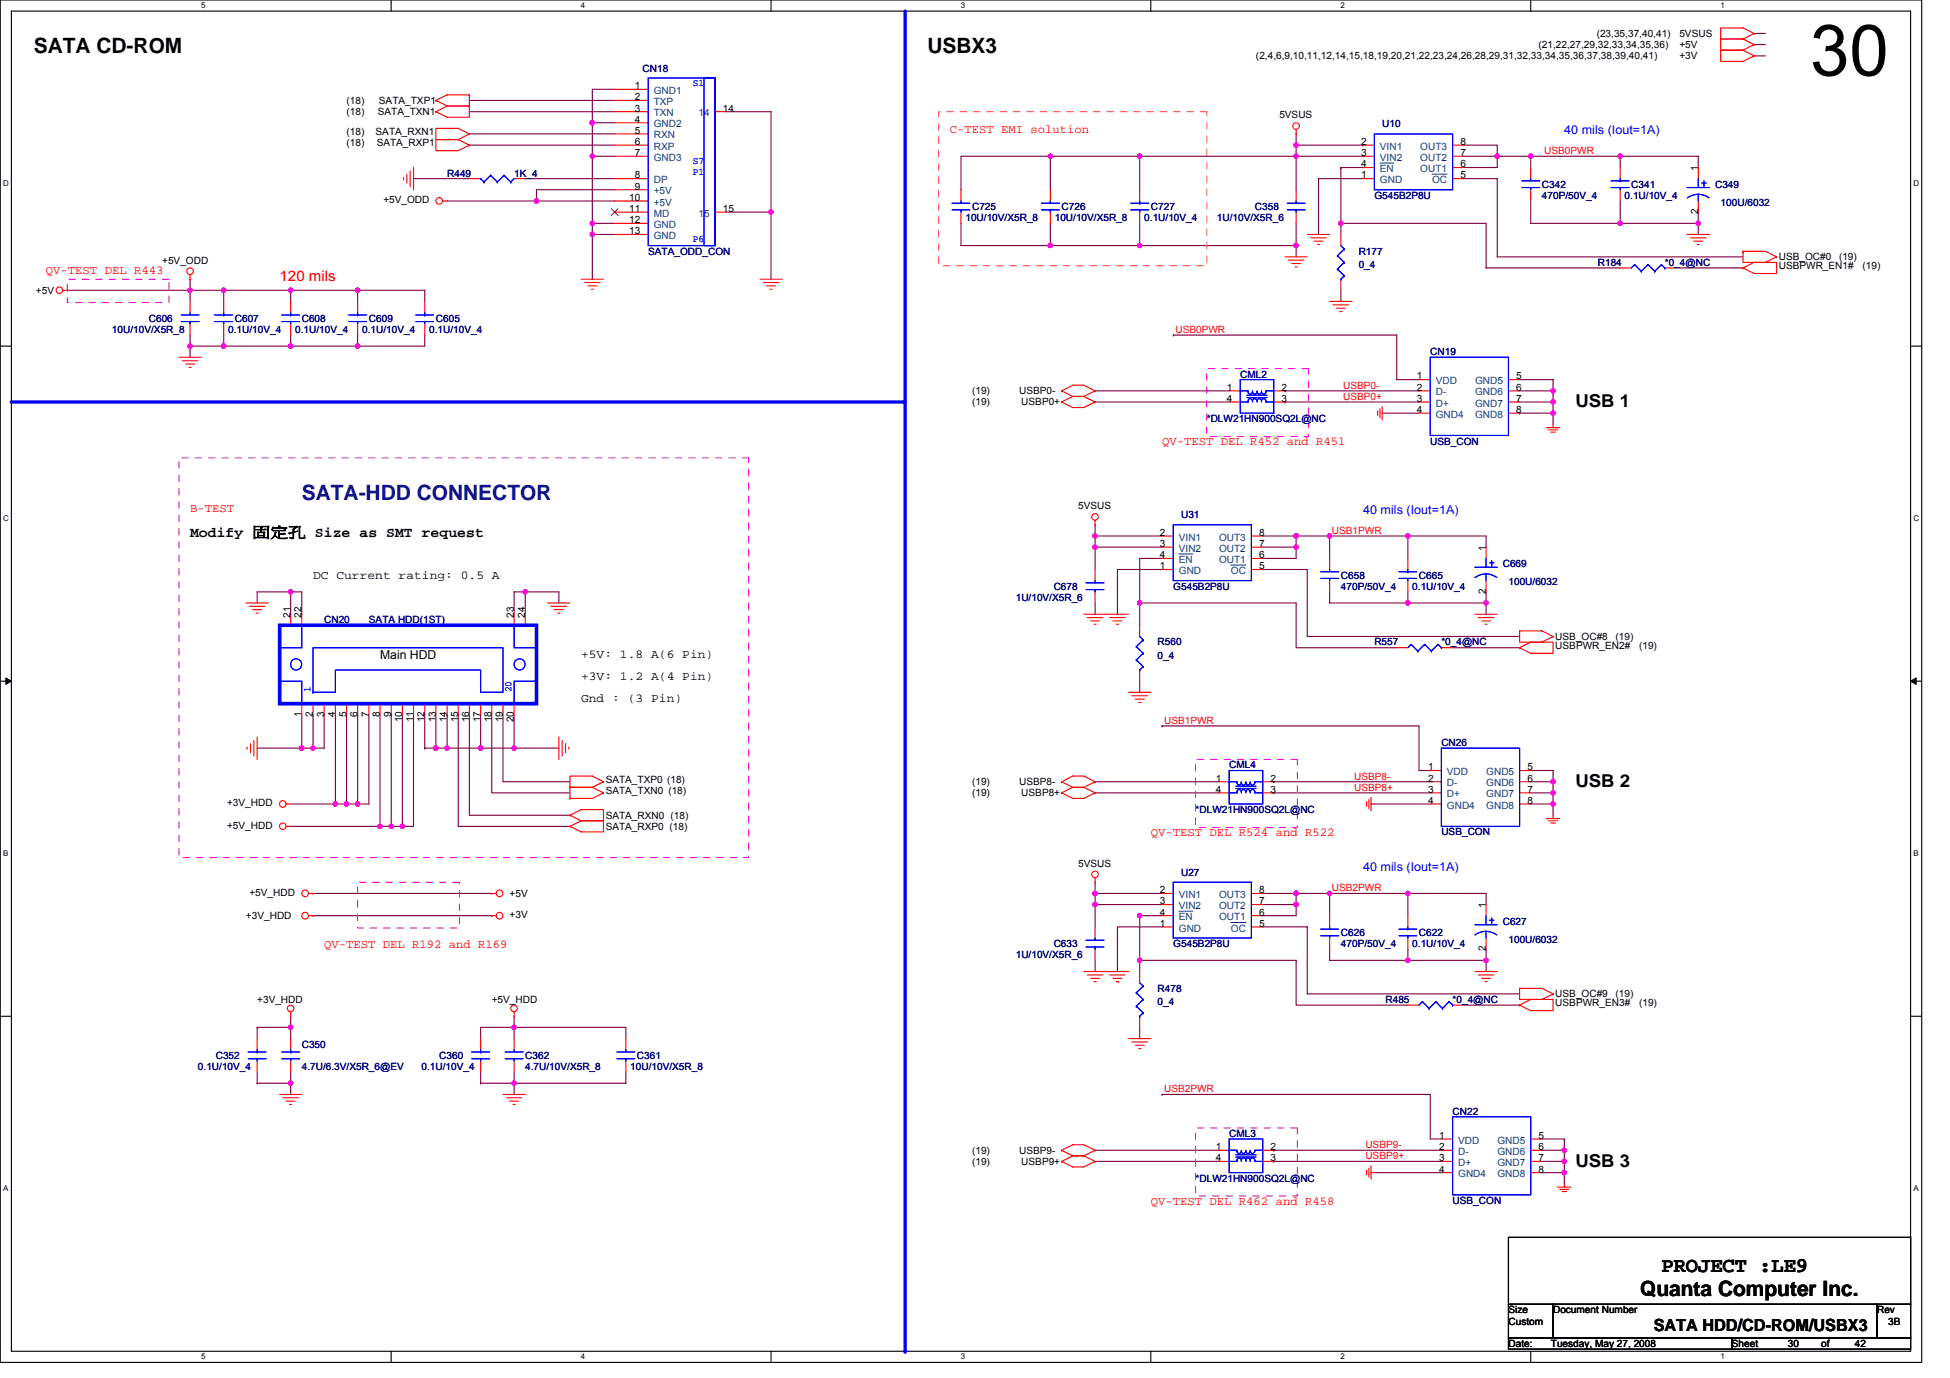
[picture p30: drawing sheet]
<svg xmlns="http://www.w3.org/2000/svg" width="297mm" height="210mm" viewBox="0 0 297 210" stroke-linecap="round" stroke-linejoin="round" font-family="sans-serif">
<defs><g id="words">
<text font-size="10.9" x="275.7" y="11.5">30</text>
<g font-size="3.2">
<text x="5.1" y="8.1">SATA CD-ROM</text>
<text x="141.3" y="8.1">USBX3</text>
<text x="249.8" y="197.5">Quanta Computer Inc.</text>
<text x="253.1" y="193.8">PROJECT :LE9</text>
</g>
<text font-size="3.2" fill="#000080" x="46" y="76.2">SATA-HDD CONNECTOR</text>
<g font-size="2.7">
<text x="240" y="62.1">USB 1</text>
<text x="240" y="119.9">USB 2</text>
<text x="240" y="177.8">USB 3</text>
</g>
<text font-size="2.5" x="251.9" y="202.8">SATA HDD/CD-ROM/USBX3</text>
<text font-size="2.2" fill="#f00" x="42.6" y="42.8">120 mils</text>
<text font-size="2.2" x="29" y="81.8">Modify 固定孔 Size as SMT request</text>
<g font-size="1.9" fill="#f00">
<text x="144.7" y="20.2">C-TEST EMI solution</text>
<text x="7" y="41.8">QV-TEST DEL R443</text>
<text x="177" y="67.9">QV-TEST DEL R452 and R451</text>
<text x="29" y="78.1">B-TEST</text>
<text x="175.3" y="127.4">QV-TEST DEL R524 and R522</text>
<text x="49.4" y="144.4">QV-TEST DEL R192 and R169</text>
<text x="175.3" y="183.6">QV-TEST DEL R462 and R458</text>
</g>
<g font-size="1.9" fill="#00f">
<text x="238.3" y="20.4">40 mils (Iout=1A)</text>
<text x="207.6" y="78.3">40 mils (Iout=1A)</text>
<text x="207.6" y="132.7">40 mils (Iout=1A)</text>
</g>
<g font-size="1.9">
<text x="47.7" y="88.3">DC Current rating: 0.5 A</text>
<text x="57.9" y="100.4">Main HDD</text>
<text x="88.5" y="100.2">+5V: 1.8 A(6 Pin)</text>
<text x="88.5" y="103.6">+3V: 1.2 A(4 Pin)</text>
<text x="88.5" y="107">Gnd : (3 Pin)</text>
</g>
<g font-size="1.5">
<text x="243.2" y="5.6">(23,35,37,40,41)</text>
<text x="255.8" y="5.6">5VSUS</text>
<text x="191.3" y="9">(2,4,6,9,10,11,12,14,15,18,19,20,21,22,23,24,26,28,29,31,32,33,34,35,36,37,38,39,40,41)</text>
<text x="234.4" y="7.3">(21,22,27,29,32,33,34,35,36)</text>
<text x="255.8" y="7.3">+5V</text>
<text x="255.8" y="9">+3V</text>
<text x="52.8" y="17.5">(18)</text>
<text x="52.8" y="15.8">(18)</text>
<text x="57.5" y="17.5">SATA_TXN1</text>
<text x="57.7" y="15.8">SATA_TXP1</text>
<text x="96.7" y="13.6">1</text>
<text x="96.7" y="15.3">2</text>
<text x="96.7" y="17">3</text>
<text x="110.1" y="17">14</text>
<text x="52.8" y="20.6">(18)</text>
<text x="52.8" y="22.3">(18)</text>
<text x="57.2" y="20.6">SATA_RXN1</text>
<text x="57.4" y="22.3">SATA_RXP1</text>
<text x="96.7" y="18.7">4</text>
<text x="96.7" y="23.8">7</text>
<text x="96.7" y="20.4">5</text>
<text x="96.7" y="22.1">6</text>
<text x="194.9" y="18.1">5VSUS</text>
<text x="207.3" y="22.1">2</text>
<text x="207.3" y="23.8">3</text>
<text x="222.5" y="22.1">8</text>
<text x="222.5" y="23.8">7</text>
<text x="96.7" y="27.2">8</text>
<text x="96.7" y="28.9">9</text>
<text x="207.3" y="27.2">1</text>
<text x="207.3" y="25.5">4</text>
<text x="222.5" y="25.5">6</text>
<text x="222.5" y="27.2">5</text>
<text x="258.7" y="26" transform="rotate(-90 258.7 26)">1</text>
<text x="58.4" y="31">+5V_ODD</text>
<text x="95.9" y="30.6">10</text>
<text x="95.9" y="32.3">11</text>
<text x="95.9" y="34">12</text>
<text x="95.9" y="35.7">13</text>
<text x="110.1" y="32.3">15</text>
<text x="258.7" y="32.7" transform="rotate(-90 258.7 32.7)">2</text>
<text x="24.7" y="40.2">+5V_ODD</text>
<text x="271" y="39.7">USB_OC#0</text>
<text x="271" y="41">USBPWR_EN1#</text>
<text x="280.1" y="39.7">(19)</text>
<text x="283.7" y="41">(19)</text>
<text x="5.5" y="44.8">+5V</text>
<text x="186.9" y="59.5">1</text>
<text x="195.2" y="59.5">2</text>
<text x="215.8" y="57.8">1</text>
<text x="215.8" y="59.5">2</text>
<text x="231" y="57.8">5</text>
<text x="231" y="59.5">6</text>
<text x="148.1" y="60.1">(19)</text>
<text x="148.1" y="61.8">(19)</text>
<text x="155.2" y="60.1">USBP0-</text>
<text x="155.6" y="61.8">USBP0+</text>
<text x="186.9" y="61.2">4</text>
<text x="195.2" y="61.2">3</text>
<text x="215.8" y="61.2">3</text>
<text x="215.8" y="62.9">4</text>
<text x="231" y="61.2">7</text>
<text x="231" y="62.9">8</text>
<text x="164.2" y="77.6">5VSUS</text>
<text x="176.7" y="81.7">2</text>
<text x="176.7" y="83.4">3</text>
<text x="191.8" y="81.7">8</text>
<text x="191.8" y="83.4">7</text>
<text x="226.4" y="83.9" transform="rotate(-90 226.4 83.9)">1</text>
<text x="176.7" y="86.8">1</text>
<text x="176.7" y="85.1">4</text>
<text x="191.8" y="86.8">5</text>
<text x="191.8" y="85.1">6</text>
<text x="44.3" y="94.1" transform="rotate(-90 44.3 94.1)">21</text>
<text x="45.9" y="94.1" transform="rotate(-90 45.9 94.1)">22</text>
<text x="78.3" y="94.1" transform="rotate(-90 78.3 94.1)">23</text>
<text x="80" y="94.1" transform="rotate(-90 80 94.1)">24</text>
<text x="226.4" y="90.5" transform="rotate(-90 226.4 90.5)">2</text>
<text x="236.9" y="97.5">USB_OC#8</text>
<text x="236.9" y="98.9">USBPWR_EN2#</text>
<text x="246.1" y="97.5">(19)</text>
<text x="249.7" y="98.9">(19)</text>
<text x="45.9" y="109.2" transform="rotate(-90 45.9 109.2)">1</text>
<text x="47.7" y="109.2" transform="rotate(-90 47.7 109.2)">2</text>
<text x="49.4" y="109.2" transform="rotate(-90 49.4 109.2)">3</text>
<text x="51.1" y="109.2" transform="rotate(-90 51.1 109.2)">4</text>
<text x="52.8" y="109.2" transform="rotate(-90 52.8 109.2)">5</text>
<text x="54.5" y="109.2" transform="rotate(-90 54.5 109.2)">6</text>
<text x="56.2" y="109.2" transform="rotate(-90 56.2 109.2)">7</text>
<text x="57.9" y="109.2" transform="rotate(-90 57.9 109.2)">8</text>
<text x="59.6" y="109.2" transform="rotate(-90 59.6 109.2)">9</text>
<text x="61.3" y="110.1" transform="rotate(-90 61.3 110.1)">10</text>
<text x="63" y="110.1" transform="rotate(-90 63 110.1)">11</text>
<text x="64.7" y="110.1" transform="rotate(-90 64.7 110.1)">12</text>
<text x="66.4" y="110.1" transform="rotate(-90 66.4 110.1)">13</text>
<text x="68.1" y="110.1" transform="rotate(-90 68.1 110.1)">14</text>
<text x="69.8" y="110.1" transform="rotate(-90 69.8 110.1)">15</text>
<text x="71.5" y="110.1" transform="rotate(-90 71.5 110.1)">16</text>
<text x="73.2" y="110.1" transform="rotate(-90 73.2 110.1)">17</text>
<text x="74.9" y="110.1" transform="rotate(-90 74.9 110.1)">18</text>
<text x="76.6" y="110.1" transform="rotate(-90 76.6 110.1)">19</text>
<text x="78.3" y="110.1" transform="rotate(-90 78.3 110.1)">20</text>
<text x="92.3" y="119.3">SATA_TXP0 (18)</text>
<text x="148.1" y="119.6">(19)</text>
<text x="155.2" y="119.6">USBP8-</text>
<text x="185.2" y="119.1">1</text>
<text x="193.5" y="119.1">2</text>
<text x="217.5" y="117.4">1</text>
<text x="217.5" y="119.1">2</text>
<text x="232.7" y="117.4">5</text>
<text x="232.7" y="119.1">6</text>
<text x="34.6" y="122.9">+3V_HDD</text>
<text x="92.3" y="121">SATA_TXN0 (18)</text>
<text x="92.3" y="124.8">SATA_RXN0 (18)</text>
<text x="148.1" y="121.3">(19)</text>
<text x="155.6" y="121.3">USBP8+</text>
<text x="185.2" y="120.8">4</text>
<text x="193.5" y="120.8">3</text>
<text x="217.5" y="120.8">3</text>
<text x="217.5" y="122.5">4</text>
<text x="232.7" y="120.8">7</text>
<text x="232.7" y="122.5">8</text>
<text x="34.6" y="126.3">+5V_HDD</text>
<text x="92.3" y="126.4">SATA_RXP0 (18)</text>
<text x="38" y="136.5">+5V_HDD</text>
<text x="77.6" y="136.7">+5V</text>
<text x="164.2" y="132.1">5VSUS</text>
<text x="176.7" y="136.1">2</text>
<text x="176.7" y="137.8">3</text>
<text x="191.8" y="136.1">8</text>
<text x="191.8" y="137.8">7</text>
<text x="37.5" y="140.1">+3V_HDD</text>
<text x="77.6" y="139.9">+3V</text>
<text x="176.7" y="141.2">1</text>
<text x="176.7" y="139.5">4</text>
<text x="191.8" y="141.2">5</text>
<text x="191.8" y="139.5">6</text>
<text x="226.4" y="138.3" transform="rotate(-90 226.4 138.3)">1</text>
<text x="226.4" y="145" transform="rotate(-90 226.4 145)">2</text>
<text x="39.2" y="152.8">+3V_HDD</text>
<text x="74.9" y="152.8">+5V_HDD</text>
<text x="236.9" y="152">USB_OC#9</text>
<text x="236.9" y="153.3">USBPWR_EN3#</text>
<text x="246.1" y="152">(19)</text>
<text x="249.7" y="153.3">(19)</text>
<text x="219.2" y="173.5">1</text>
<text x="234.4" y="173.5">5</text>
<text x="148.1" y="175.8">(19)</text>
<text x="148.1" y="177.5">(19)</text>
<text x="155.2" y="175.8">USBP9-</text>
<text x="155.6" y="177.5">USBP9+</text>
<text x="185.2" y="175.3">1</text>
<text x="185.2" y="177">4</text>
<text x="193.5" y="177">3</text>
<text x="193.5" y="175.3">2</text>
<text x="219.2" y="175.3">2</text>
<text x="219.2" y="177">3</text>
<text x="219.2" y="178.7">4</text>
<text x="234.4" y="175.3">6</text>
<text x="234.4" y="177">7</text>
<text x="234.4" y="178.7">8</text>
<text x="229.8" y="200.1">Size</text>
<text x="229.8" y="201.8">Custom</text>
<text x="236.6" y="200.1">Document Number</text>
<text x="285.9" y="200.1">Rev</text>
<text x="287.6" y="201.8">3B</text>
<text x="229.8" y="205.3">Date:</text>
<text x="236.2" y="205.3">Tuesday, May 27, 2008</text>
<text x="263.8" y="205.3">Sheet</text>
<text x="272.3" y="205.3">30</text>
<text x="277.4" y="205.3">of</text>
<text x="282.5" y="205.3">42</text>
</g>
<g font-size="1.5" fill="#000080">
<text x="97.9" y="10.9">CN18</text>
<text x="210.5" y="19.4">U10</text>
<text x="68.1" y="26.9">R449</text>
<text x="78.3" y="26.9">1K_4</text>
<text x="234.9" y="28.6">C342</text>
<text x="248.5" y="28.6">C341</text>
<text x="261.3" y="28.6">C349</text>
<text x="147.1" y="33.7">10U/10V/X5R_8</text>
<text x="148.1" y="32">C725</text>
<text x="160.7" y="33.7">10U/10V/X5R_8</text>
<text x="161.7" y="32">C726</text>
<text x="174.3" y="33.7">0.1U/10V_4</text>
<text x="175.3" y="32">C727</text>
<text x="185.4" y="33.7">1U/10V/X5R_6</text>
<text x="191.2" y="32">C358</text>
<text x="209.4" y="30.3">G545B2P8U</text>
<text x="234.9" y="30.3">470P/50V_4</text>
<text x="247.5" y="30.3">0.1U/10V_4</text>
<text x="262.1" y="31.3">100U/6032</text>
<text x="98.7" y="38.8">SATA_ODD_CON</text>
<text x="207" y="38.8">R177</text>
<text x="207" y="40.9">0_4</text>
<text x="243.4" y="40.5">R184</text>
<text x="253.6" y="40.5">*0_4@NC</text>
<text x="17.1" y="50.7">10U/10V/X5R_8</text>
<text x="22.7" y="49">C606</text>
<text x="34.8" y="50.7">0.1U/10V_4</text>
<text x="35.8" y="49">C607</text>
<text x="45" y="50.7">0.1U/10V_4</text>
<text x="46" y="49">C608</text>
<text x="55.2" y="50.7">0.1U/10V_4</text>
<text x="56.2" y="49">C609</text>
<text x="65.4" y="50.7">0.1U/10V_4</text>
<text x="66.4" y="49">C605</text>
<text x="188.9" y="57.5">CML2</text>
<text x="217.9" y="54.1">CN19</text>
<text x="183.8" y="64.3">*DLW21HN900SQ2L@NC</text>
<text x="217.9" y="67.7">USB_CON</text>
<text x="179.9" y="79">U31</text>
<text x="160.5" y="89.9">C678</text>
<text x="178.7" y="89.9">G545B2P8U</text>
<text x="204.3" y="88.2">C658</text>
<text x="204.3" y="89.9">470P/50V_4</text>
<text x="215.1" y="89.9">0.1U/10V_4</text>
<text x="216.2" y="88.2">C665</text>
<text x="228.9" y="86.5">C669</text>
<text x="229.8" y="89.2">100U/6032</text>
<text x="49.4" y="95">CN20</text>
<text x="56.2" y="95">SATA HDD(1ST)</text>
<text x="154.7" y="91.6">1U/10V/X5R_6</text>
<text x="176.3" y="98.4">R560</text>
<text x="176.3" y="100.4">0_4</text>
<text x="209.4" y="98.4">R557</text>
<text x="219.6" y="98.4">*0_4@NC</text>
<text x="219.6" y="113.7">CN26</text>
<text x="187.2" y="117.1">CML4</text>
<text x="182.1" y="123.9">*DLW21HN900SQ2L@NC</text>
<text x="219.6" y="127.3">USB_CON</text>
<text x="179.9" y="133.4">U27</text>
<text x="204.3" y="142.6">C626</text>
<text x="216.2" y="142.6">C622</text>
<text x="228.9" y="140.9">C627</text>
<text x="229.8" y="143.6">100U/6032</text>
<text x="154.7" y="146">1U/10V/X5R_6</text>
<text x="160.5" y="144.3">C633</text>
<text x="178.7" y="144.3">G545B2P8U</text>
<text x="204.3" y="144.3">470P/50V_4</text>
<text x="215.1" y="144.3">0.1U/10V_4</text>
<text x="176.3" y="151.1">R478</text>
<text x="176.3" y="153.2">0_4</text>
<text x="211" y="152.8">R485</text>
<text x="221.3" y="152.8">*0_4@NC</text>
<text x="32.9" y="161.3">C352</text>
<text x="46" y="159.6">C350</text>
<text x="66.9" y="161.3">C360</text>
<text x="80" y="161.3">C362</text>
<text x="97" y="161.3">C361</text>
<text x="30.2" y="163">0.1U/10V_4</text>
<text x="46" y="163">4.7U/6.3V/X5R_6@EV</text>
<text x="64.2" y="163">0.1U/10V_4</text>
<text x="80" y="163">4.7U/10V/X5R_8</text>
<text x="96" y="163">10U/10V/X5R_8</text>
<text x="187.2" y="173.2">CML3</text>
<text x="221.3" y="169.8">CN22</text>
<text x="182.1" y="180.1">*DLW21HN900SQ2L@NC</text>
<text x="221.3" y="183.5">USB_CON</text>
</g>
<g font-size="1.5" fill="#004080">
<text x="99.6" y="14.3">GND1</text>
<text x="99.6" y="16">TXP</text>
<text x="99.6" y="17.7">TXN</text>
<text x="106.4" y="17.7">14</text>
<text x="99.6" y="19.4">GND2</text>
<text x="99.6" y="21.1">RXN</text>
<text x="99.6" y="22.8">RXP</text>
<text x="210.2" y="22.8">VIN1</text>
<text x="216.3" y="22.8">OUT3</text>
<text x="99.6" y="24.5">GND3</text>
<text x="99.6" y="27.9">DP</text>
<text x="99.6" y="29.6">+5V</text>
<text x="210.2" y="27.9">GND</text>
<text x="210.2" y="26.2">EN</text>
<text x="210.2" y="24.5">VIN2</text>
<text x="216.3" y="26.2">OUT1</text>
<text x="216.3" y="24.5">OUT2</text>
<text x="218.1" y="27.9">OC</text>
<text x="99.6" y="31.3">+5V</text>
<text x="99.6" y="33">MD</text>
<text x="99.6" y="34.7">GND</text>
<text x="106.4" y="33">15</text>
<text x="99.6" y="36.4">GND</text>
<text x="218.7" y="58.5">VDD</text>
<text x="224.7" y="58.5">GND5</text>
<text x="218.7" y="60.3">D-</text>
<text x="218.7" y="62">D+</text>
<text x="218.7" y="63.6">GND4</text>
<text x="224.7" y="60.3">GND6</text>
<text x="224.7" y="62">GND7</text>
<text x="224.7" y="63.6">GND8</text>
<text x="179.6" y="82.4">VIN1</text>
<text x="185.7" y="82.4">OUT3</text>
<text x="179.6" y="87.5">GND</text>
<text x="179.6" y="85.8">EN</text>
<text x="179.6" y="84.1">VIN2</text>
<text x="185.7" y="85.8">OUT1</text>
<text x="185.7" y="84.1">OUT2</text>
<text x="187.5" y="87.5">OC</text>
<text x="220.4" y="118.1">VDD</text>
<text x="220.4" y="119.8">D-</text>
<text x="226.4" y="118.1">GND5</text>
<text x="226.4" y="119.8">GND6</text>
<text x="220.4" y="121.5">D+</text>
<text x="220.4" y="123.2">GND4</text>
<text x="226.4" y="121.5">GND7</text>
<text x="226.4" y="123.2">GND8</text>
<text x="179.6" y="136.8">VIN1</text>
<text x="185.7" y="136.8">OUT3</text>
<text x="179.6" y="141.9">GND</text>
<text x="179.6" y="140.2">EN</text>
<text x="179.6" y="138.5">VIN2</text>
<text x="185.7" y="140.2">OUT1</text>
<text x="185.7" y="138.5">OUT2</text>
<text x="187.5" y="141.9">OC</text>
<text x="222.1" y="174.3">VDD</text>
<text x="222.1" y="176">D-</text>
<text x="222.1" y="177.7">D+</text>
<text x="222.1" y="179.4">GND4</text>
<text x="228.1" y="174.3">GND5</text>
<text x="228.1" y="176">GND6</text>
<text x="228.1" y="177.7">GND7</text>
<text x="228.1" y="179.4">GND8</text>
</g>
<g font-size="1.5" fill="#00f">
<text x="105.5" y="13.1">S1</text>
<text x="105.5" y="25">S7</text>
<text x="105.5" y="26.7">P1</text>
<text x="105.5" y="36.9">P6</text>
<text x="47.3" y="105.5" transform="rotate(-90 47.3 105.5)">1</text>
<text x="77.9" y="105.5" transform="rotate(-90 77.9 105.5)">20</text>
</g>
<g font-size="1.5" fill="#f00">
<text x="235.2" y="23.5">USB0PWR</text>
<text x="179.1" y="50.7">USB0PWR</text>
<text x="204.6" y="59.2">USBP0-</text>
<text x="204.6" y="60.9">USBP0+</text>
<text x="202.9" y="81.3">USB1PWR</text>
<text x="177.4" y="110.3">USB1PWR</text>
<text x="206.3" y="118.8">USBP8-</text>
<text x="206.3" y="120.5">USBP8+</text>
<text x="202.9" y="135.8">USB2PWR</text>
<text x="177.4" y="166.4">USB2PWR</text>
<text x="208" y="176.6">USBP9+</text>
<text x="208" y="174.9">USBP9-</text>
</g>
<g font-size="1.2">
<text x="30.6" y="1.2">5</text>
<text x="88.5" y="1.2">4</text>
<text x="146.4" y="1.2">3</text>
<text x="204.2" y="1.2">2</text>
<text x="262.1" y="1.2">1</text>
<text x=".5" y="28.3">D</text>
<text x="291.5" y="28.3">D</text>
<text x=".5" y="79.4">C</text>
<text x="291.5" y="79.4">C</text>
<text x=".5" y="130.4">B</text>
<text x="291.5" y="130.4">B</text>
<text x=".5" y="181.5">A</text>
<text x="291.5" y="181.5">A</text>
<text x="30.6" y="207.2">5</text>
<text x="88.5" y="207.2">4</text>
<text x="146.4" y="207.2">3</text>
<text x="204.2" y="207.2">2</text>
<text x="262.1" y="207.2">1</text>
</g>
</g></defs>
<path d="M0 0h292.7v207.6h-292.7zM1.7 1.7h289.3v204.2h-289.3z" fill="none" stroke="#000" stroke-width=".17"/>
<g fill="#fff">
<path d="M30.6 .2h.7v1.3h-.7z"/>
<path d="M30.6 206.1h.7v1.3h-.7z"/>
</g>
<path d="M59.6 0v1.7M59.6 205.9v1.7" fill="none" stroke="#000" stroke-width=".17"/>
<g fill="#fff">
<path d="M88.5 .2h.7v1.3h-.7z"/>
<path d="M88.5 206.1h.7v1.3h-.7z"/>
</g>
<path d="M117.5 0v1.7M117.5 205.9v1.7" fill="none" stroke="#000" stroke-width=".17"/>
<g fill="#fff">
<path d="M146.4 .2h.6v1.3h-.6z"/>
<path d="M146.4 206.1h.6v1.3h-.6z"/>
</g>
<path d="M175.3 0v1.7M175.3 205.9v1.7" fill="none" stroke="#000" stroke-width=".17"/>
<g fill="#fff">
<path d="M204.2 .2h.7v1.3h-.7z"/>
<path d="M204.2 206.1h.7v1.3h-.7z"/>
</g>
<path d="M233.2 0v1.7M233.2 205.9v1.7" fill="none" stroke="#000" stroke-width=".17"/>
<g fill="#fff">
<path d="M262.1 .2h.6v1.3h-.6z"/>
<path d="M262.1 206.1h.6v1.3h-.6z"/>
<path d="M.5 27.2h.8v1.4h-.8z"/>
<path d="M291.5 27.2h.8v1.4h-.8z"/>
<path d="M.5 78.3h.8v1.3h-.8z"/>
<path d="M291.5 78.3h.8v1.3h-.8z"/>
</g>
<path d="M0 52.7h1.7M291 52.7h1.7" fill="none" stroke="#000" stroke-width=".17"/>
<g fill="#fff">
<path d="M.5 129.3h.7v1.4h-.7z"/>
<path d="M291.5 129.3h.7v1.4h-.7z"/>
</g>
<path d="M0 103.8h1.7M291 103.8h1.7" fill="none" stroke="#000" stroke-width=".17"/>
<path d="M.9 103.3l.8 .5-.8 .5zM291 103.8l.9-.5v1z" fill="#000" stroke="#000" stroke-width=".15"/>
<g fill="#fff">
<path d="M.5 180.4h.7v1.3h-.7z"/>
<path d="M291.5 180.4h.7v1.3h-.7z"/>
</g>
<path d="M0 154.9h1.7M291 154.9h1.7M229.8 188.6h61.2v10.2h-61.2zM229.8 198.8h6.8v5.1h-6.8zM236.6 198.8h49.3v5.1h-49.3zM285.9 198.8h5.1v5.1h-5.1zM229.8 203.9h34v1.7h-34zM263.8 203.9h27.2v1.7h-27.2z" fill="none" stroke="#000" stroke-width=".17"/>
<g fill="none" stroke="#800040" stroke-width=".17">
<path d="M71.5 17h22.1M71.5 15.3h22.1M90.2 18.7h.1M90.2 18.7v15.3M90.2 18.7h3.4M93.6 13.6h-3.4v5.1M110.7 17h6.8v15.3M267.2 5.1h1.7M267.2 6.8h1.7M267.2 8.5h1.7M63 27.2h8.5M68.1 30.6h13.6"/>
<path d="M71.5 20.4h22.1M71.5 22.1h22.1M80 27.2h13.6M81.7 30.6h.1M81.7 30.6h11.9M90.2 23.8h3.4M90.2 34h3.4M90.2 23.8h.1M90.2 35.7h.1M90.2 34v1.7h3.4M90.2 34h.1M90.2 35.7v6.8"/>
<path d="M93.6 28.9h-11.9v1.7M110.7 32.3h6.8M117.5 32.3h.1M117.5 32.3v10.2M146.4 28.9v-5.1h13.6v5.1M146.4 34v3.4h13.6v-3.4M160 23.8h.1M160 37.4h.1M160 23.8h13.6M173.6 23.8h23.8M173.6 23.8h.1M173.6 37.4h.1"/>
<path d="M173.6 34v3.4h-13.6M173.6 23.8v5.1M173.6 37.4h23.8M197.4 23.8v5.1M197.4 23.8h.1M197.4 22.1v1.7M197.4 37.4v1.7M197.4 20.4v1.7M197.4 34v3.4M197.4 23.8h10.2M197.4 22.1h10.2M204.3 25.5h3.3"/>
<path d="M204.3 34h22.1v6.8h20.4M204.3 25.5h.1M204.3 34v1.7M204.3 25.5v8.5M207.6 27.2h-6.8v8.5M207.6 22.1h.1M223 22.1h5.1v1.7M223 27.2h5.1v11.9h37.4M223 23.8h5.1M228.1 23.8v1.7h-5.1M228.1 23.8h.1M228.1 23.8h5.1"/>
<path d="M233.2 30.6v3.4h13.6M233.2 23.8v1.7M233.2 23.8h.1M233.2 23.8h13.6M246.8 23.8h11.9v1.7M246.8 30.6v3.4M246.8 23.8v1.7M246.8 34h.1M246.8 34h11.9M258.7 34v1.7M258.7 32.3v1.7M10.2 44.2h18.8"/>
<path d="M29 44.2v1.7M29 52.7h.1M29 44.2h.1M29 51.1v1.6M29 42.5v1.7M29 44.2h15.3M29 52.7v1.7M34.1 44.2v1.7M34.1 51.1v1.6M34.1 44.2h.1M34.1 52.7h.1M44.3 44.2v1.7"/>
<path d="M44.3 52.7h.1M44.3 51.1v1.6M44.3 44.2h10.2v1.7M44.3 44.2h.1M54.5 44.2h.1M54.5 52.7h.1M54.5 51.1v1.6M54.5 44.2h10.2v1.7M64.7 51.1v1.6h-35.7M166.8 59.6h20.4M178.7 51.1h.1M178.7 51.1h34.1v6.7h3.4"/>
<path d="M195.7 59.6h.1M195.7 59.6h20.5M204.3 44.2v1.7M231.5 57.8h5.1v1.8M231.5 59.6h5.1M236.6 59.6h.1M236.6 59.6v3.3M255.3 40.8h10.2M166.8 61.3h20.4M166.8 80v1.7h10.2M195.7 61.3h.1M195.7 61.3h20.5"/>
<path d="M211 62.9h5.2M231.5 62.9h.1M231.5 61.3h5.1M231.5 62.9h5.1M236.6 62.9v1.8M236.6 61.3h.1M44.3 90.2h.1M44.3 90.2h-5.1v1.7M44.3 90.2h1.7v3.4M44.3 90.2v3.4M80 90.2h5.1v1.7M80 90.2h.1"/>
<path d="M80 90.2h-1.7v3.4M80 90.2v3.4M166.8 83.4h.1M166.8 91.9v1.7M166.8 83.4h10.2M166.8 81.7h.1M166.8 81.7v5.1M173.6 91.9v3.4M173.6 91.9h.1M173.6 91.9h23.8v6.8h15.4M177 85.1h-3.4v6.8M177 86.8h-6.8v6.8"/>
<path d="M192.3 83.4h5.1M192.3 81.7h5.1M192.3 86.8h6.8v10.2h32.4M197.4 83.4h.1M197.4 81.7h.1M197.4 81.7v3.4h-5.1M197.4 81.7h29v1.7M202.5 90.2v1.7h12M202.5 81.7v3.4M202.5 81.7h.1M214.5 81.7h.1M214.5 81.7v3.4"/>
<path d="M214.5 90.2v1.7M214.5 91.9h.1M214.5 91.9h11.9M221.3 98.7h10.2M226.4 91.9v1.7M226.4 90.2v1.7M39.2 114h6.8M46 108.9v5.1M46 114h.1M47.7 114h.1M47.7 108.9v5.1M49.4 108.9v5.1h-3.4"/>
<path d="M51.1 108.9h.1M51.1 108.9v13.6M52.8 108.9h.1M52.8 108.9v13.6M54.5 108.9h.1M54.5 108.9v13.6M56.2 108.9v13.6h-1.7M57.9 108.9v17M59.6 108.9h.1M59.6 108.9v17M61.3 108.9v17M63 108.9v17h-1.7"/>
<path d="M64.7 114h.1M64.7 108.9v5.1M64.7 114h1.7M66.4 108.9v5.1M66.4 114h1.7M68.1 108.9h.1M68.1 114h5.1M68.1 108.9v5.1M69.8 108.9v17h17M71.5 108.9v15.3h15.3M73.2 108.9v5.1M73.2 114h.1"/>
<path d="M73.2 114h5.1M74.9 108.9v11.9h11.9M76.6 108.9v10.2h10.2M78.3 114h6.8M78.3 108.9v5.1M166.8 119.1h18.7M173.6 103.8v1.7M177 110.6h.1M177 110.6h39.2v6.8h1.7M194 119.1h.1M194 119.1h23.9M233.2 117.4h3.4v1.7"/>
<path d="M233.2 119.1h3.4M236.6 119.1h.1M236.6 119.1v5.1M44.3 122.5h6.8M44.3 125.9h13.6M47.7 136.1h27.2M47.7 139.5h27.2M51.1 122.5h1.7M52.8 122.5h1.7M57.9 125.9h.1M57.9 125.9h1.7M59.6 125.9h1.7"/>
<path d="M61.3 125.9h.1M166.8 120.8h18.7M166.8 137.8h.1M166.8 134.4v1.7h10.2M166.8 137.8h10.2M166.8 136.1h.1M166.8 136.1v5.1M173.6 139.5h3.4M173.6 139.5h.1M173.6 139.5v6.8M192.3 137.8h5.1M192.3 136.1h5.1"/>
<path d="M194 120.8h.1M194 120.8h23.9M197.4 137.8h.1M197.4 136.1h.1M197.4 136.1v3.4h-5.1M197.4 136.1h29v1.7M202.5 136.1v3.4M202.5 136.1h.1M209.4 122.5h8.5M214.5 136.1h.1M214.5 136.1v3.4M233.2 122.5h3.4"/>
<path d="M233.2 120.8h3.4M236.6 122.5h.1M236.6 120.8h.1M39.2 156.5h.1M39.2 156.5v1.8M39.2 156.5h5.1M44.3 156.5v1.8M44.3 154.9v1.6M78.3 156.5h-5.1v1.8M78.3 156.5h.1M78.3 154.9v1.6M78.3 156.5h17v1.8"/>
<path d="M78.3 156.5v1.8M166.8 146.3v1.7M173.6 146.3v1.7M173.6 156.5v1.8M173.6 146.3h23.8M177 141.2h-6.8v6.8M192.3 141.2h6.8v10.2h32.4M197.4 146.3h.1M197.4 146.3v6.9h17.1M202.5 144.7v1.6h12M214.5 144.7v1.6M214.5 146.3h.1"/>
<path d="M214.5 146.3h11.9M223 153.2h8.5M226.4 146.3v1.7M226.4 144.7v1.6M39.2 165.1h5.1v1.7M39.2 165.1h.1M39.2 163.4v1.7M44.3 163.4v1.7M73.2 165.1h.1M73.2 163.4v1.7M73.2 165.1h5.1M78.3 165.1v1.7"/>
<path d="M78.3 163.4v1.7M95.3 163.4v1.7h-17M166.8 177h18.7M166.8 175.3h18.7M177 166.8h.1M177 166.8h40.9v6.8h1.7M194 177h.1M194 175.3h.1M194 177h25.6M194 175.3h25.6M209.4 178.7h10.2M234.9 173.6h3.4v1.7"/>
<path d="M234.9 175.3h3.4M234.9 178.7h3.4M234.9 177h3.4M238.3 178.7h.1M238.3 175.3h.1M238.3 177h.1M238.3 175.3v5.1"/>
</g>
<g fill="#f0f" stroke="#f0f" stroke-width=".17">
<circle cx="54.5" cy="44.2" r=".33"/>
<circle cx="28.9" cy="52.7" r=".33"/>
<circle cx="54.5" cy="52.7" r=".33"/>
<circle cx="34.1" cy="44.2" r=".33"/>
<circle cx="28.9" cy="44.2" r=".33"/>
<circle cx="44.3" cy="52.7" r=".33"/>
<circle cx="44.3" cy="44.2" r=".33"/>
<circle cx="34.1" cy="52.7" r=".33"/>
<circle cx="197.4" cy="23.8" r=".33"/>
<circle cx="228.1" cy="23.8" r=".33"/>
<circle cx="246.8" cy="23.8" r=".33"/>
<circle cx="233.2" cy="23.8" r=".33"/>
<circle cx="44.3" cy="165" r=".33"/>
<circle cx="44.3" cy="156.5" r=".33"/>
<circle cx="78.3" cy="165" r=".33"/>
<circle cx="78.3" cy="156.5" r=".33"/>
<circle cx="90.2" cy="23.8" r=".33"/>
<circle cx="90.2" cy="35.7" r=".33"/>
<circle cx="81.7" cy="30.6" r=".33"/>
<circle cx="117.4" cy="32.3" r=".33"/>
<circle cx="90.2" cy="18.7" r=".33"/>
<circle cx="90.2" cy="34" r=".33"/>
<circle cx="236.6" cy="62.9" r=".33"/>
<circle cx="236.6" cy="59.6" r=".33"/>
<circle cx="236.6" cy="122.5" r=".33"/>
<circle cx="236.6" cy="119.1" r=".33"/>
<circle cx="197.4" cy="83.4" r=".33"/>
<circle cx="214.4" cy="81.7" r=".33"/>
<circle cx="166.8" cy="83.4" r=".33"/>
<circle cx="197.4" cy="81.7" r=".33"/>
<circle cx="166.8" cy="81.7" r=".33"/>
<circle cx="202.5" cy="81.7" r=".33"/>
<circle cx="236.6" cy="120.8" r=".33"/>
<circle cx="238.3" cy="178.7" r=".33"/>
<circle cx="238.3" cy="175.3" r=".33"/>
<circle cx="197.4" cy="137.8" r=".33"/>
<circle cx="214.4" cy="136.1" r=".33"/>
<circle cx="166.8" cy="137.8" r=".33"/>
<circle cx="197.4" cy="136.1" r=".33"/>
<circle cx="57.9" cy="125.9" r=".33"/>
<circle cx="44.3" cy="90.2" r=".33"/>
<circle cx="46" cy="114" r=".33"/>
<circle cx="68.1" cy="114" r=".33"/>
<circle cx="78.3" cy="114" r=".33"/>
<circle cx="73.2" cy="114" r=".33"/>
<circle cx="59.6" cy="125.9" r=".33"/>
<circle cx="80" cy="90.2" r=".33"/>
<circle cx="54.5" cy="122.5" r=".33"/>
<circle cx="51.1" cy="122.5" r=".33"/>
<circle cx="66.4" cy="114" r=".33"/>
<circle cx="61.3" cy="125.9" r=".33"/>
<circle cx="47.7" cy="114" r=".33"/>
<circle cx="52.8" cy="122.5" r=".33"/>
<circle cx="173.6" cy="91.9" r=".33"/>
<circle cx="238.3" cy="177" r=".33"/>
<circle cx="202.5" cy="136.1" r=".33"/>
<circle cx="166.8" cy="136.1" r=".33"/>
<circle cx="173.6" cy="146.3" r=".33"/>
<circle cx="173.6" cy="139.5" r=".33"/>
<circle cx="204.2" cy="34" r=".33"/>
<circle cx="258.7" cy="34" r=".33"/>
<circle cx="246.8" cy="34" r=".33"/>
<circle cx="226.4" cy="91.9" r=".33"/>
<circle cx="214.4" cy="91.9" r=".33"/>
<circle cx="226.4" cy="146.3" r=".33"/>
<circle cx="214.4" cy="146.3" r=".33"/>
<circle cx="236.6" cy="61.2" r=".33"/>
<circle cx="197.4" cy="22.1" r=".33"/>
<circle cx="173.6" cy="23.8" r=".33"/>
<circle cx="160" cy="23.8" r=".33"/>
<circle cx="197.4" cy="37.4" r=".33"/>
<circle cx="173.6" cy="37.4" r=".33"/>
<circle cx="160" cy="37.4" r=".33"/>
</g>
<g fill="none" stroke="#f00" stroke-width=".17">
<path d="M66.4 15.3h.1M66.4 17h.1M66.4 15.3l1.7 .9M68.1 16.2h3.4M68.1 16.2l-1.7 .8M71.5 14.5h-3.4l-1.7 .8M71.5 14.5v1.7h-3.4M71.5 14.5h.1M71.5 16.2v1.7h-3.4l-1.7-.9M71.5 16.2h.1M93.6 13.6h5.1M93.6 18.7h5.1"/>
<path d="M93.6 15.3h5.1M93.6 17h5.1M108.9 17h1.8M197.4 19.7v.7M265.5 5.9h-3.4v1.7h3.4M265.5 7.6h-3.4v1.8h3.4l1.7-.9M265.5 5.9l1.7 .9M265.5 7.6l1.7 .9M267.2 5.1l-1.7-.8h-3.4v1.6h3.4M267.2 5.1h.1M267.2 6.8h.1M267.2 8.5h.1"/>
<path d="M267.2 5.1l-1.7 .8M267.2 6.8l-1.7 .8M61.5 27.1v.3M62 26.5v1.4M62.5 26v2.4M63 25.5v3.4M67.4 30.6h.7M69.8 21.3h-3.4v1.7h3.4l1.7-.9M69.8 21.3l1.7 .8M71.5 20.4l-1.7-.8h-3.4v1.7h3.4M71.5 20.4h.1M71.5 22.1h.1"/>
<path d="M71.5 20.4l-1.7 .9M71.5 27.2h1.7M78.3 27.2h1.7M93.6 27.2h5.1M93.6 23.8h5.1M93.6 20.4h5.1M93.6 22.1h5.1M93.6 28.9h5.1M93.6 30.6h5.1M93.6 32.3h5.1M93.6 34h5.1M93.6 35.7h5.1"/>
<path d="M108.9 32.3h1.8M146.4 28.9v1.7M146.4 32.3v1.7M160 28.9v1.7M160 32.3v1.7M173.6 28.9v1.7M173.6 32.3v1.7M195.7 39.1h3.4M196.3 39.6h2.3M197.4 20.4h.1M197.4 28.9v1.7M197.4 32.3v1.7"/>
<path d="M199.1 35.7h3.4M199.7 36.2h2.3M200.2 36.7h1.3M200.7 37.3h.3M204.3 35.7v1.7M207.6 27.2h1.8M207.6 23.8h1.8M207.6 22.1h1.8M207.6 25.5h1.8M221.3 27.2h1.7M221.3 23.8h1.7M221.3 22.1h1.7"/>
<path d="M221.3 25.5h1.7M233.2 25.5v1.7M233.2 28.9v1.7M246.8 25.5v1.7M246.8 28.9v1.7M257 35.7h3.4M257.5 36.2h2.4M258 36.7h1.4M258.5 37.3h.4M258.7 25.5v1.7M258.7 30.6v1.7M265.5 38.3h3.4l1.7 .8"/>
<path d="M265.5 38.3v1.7h3.4l1.7-.9M265.5 38.3h.1M270.6 39.1h.1M9.6 44.2h.6M10.2 44.2h.1M27.3 54.4h3.4M27.8 55h2.4M28.3 55.5h1.4M28.8 56h.3M29 42.5h.1M29 41.8v.7M29 45.9v1.7"/>
<path d="M29 49.3v1.8M34.1 45.9v1.7M34.1 49.3v1.8M44.3 45.9v1.7M44.3 49.3v1.8M54.5 45.9v1.7M54.5 49.3v1.8M64.7 45.9v1.7M64.7 49.3v1.8M88.5 42.5h3.4M89 43.1h2.4M89.6 43.6h1.3"/>
<path d="M90.1 44.1h.3M115.8 42.5h3.4M116.3 43.1h2.3M116.8 43.6h1.3M117.3 44.1h.3M161.7 59.6l1.7-.9h1.7l1.7 .9M161.7 59.6h.1M161.7 59.6l1.7 .8M166.8 59.6h.1M166.8 59.6l-1.7 .8M187.2 59.6h1.7M194 59.6h1.7"/>
<path d="M196.8 40.2h1.3M197.3 40.7h.3M202.5 45.9h3.4M203 46.5h2.4M203.6 47h1.3M204.1 47.5h.3M204.3 42.5v1.7M216.2 57.8h1.7M216.2 59.6h1.7M229.8 57.8h1.7M229.8 59.6h1.7M246.8 40.8h1.7"/>
<path d="M253.6 40.8h1.7M265.5 40.8l1.7-.8h3.4v1.7h-3.4zM265.5 40.8h.1M161.7 61.3l1.7 .8h1.7l1.7-.8M161.7 61.3h.1M163.4 60.4h1.7M163.4 60.4l-1.7 .9M165.1 60.4l1.7 .9M166.8 61.3h.1M166.8 80h.1M166.8 79.3v.7M187.2 61.3h1.7"/>
<path d="M194 61.3h1.7M209.9 62.6v.7M210.2 62.3v1.3M210.5 62.9h.5M210.5 61.9v2.1M216.2 61.3h1.7M216.2 62.9h1.7M229.8 61.3h1.7M229.8 62.9h1.7M235.6 65.2h2M235.9 65.5h1.4M236.2 65.8h.7"/>
<path d="M236.6 64.7v.5M37.5 91.9h3.4M38 92.4h2.4M38.5 92.9h1.4M39 93.4h.3M44.3 93.6v1.7M46 93.6v1.7M78.3 93.6v1.7M80 93.6v1.7M83.4 91.9h3.4M83.9 92.4h2.4M84.4 92.9h1.4"/>
<path d="M85 93.4h.3M165.1 93.6h6.8M165.6 94.1h2.4M166.1 94.6h1.4M166.6 95.1h.4M166.8 86.8v1.7M166.8 90.2v1.7M169 94.1h2.4M169.5 94.6h1.4M170 95.1h.4M173.6 95.3v1.7M177 86.8h1.7"/>
<path d="M177 85.1h1.7M177 81.7h1.7M177 83.4h1.7M190.6 86.8h1.7M190.6 85.1h1.7M190.6 81.7h1.7M190.6 83.4h1.7M202.5 85.1v1.7M202.5 88.5v1.7M212.8 98.7h1.7M214.5 85.1v1.7M214.5 88.5v1.7"/>
<path d="M219.6 98.7h1.7M224.7 93.6h3.4M225.2 94.1h2.4M225.7 94.6h1.4M226.2 95.1h.3M226.4 83.4v1.7M226.4 88.5v1.7M231.5 96.1h3.4l1.7 .9M231.5 96.1v1.8h3.4l1.7-.9M231.5 96.1h.1M231.5 98.7l1.7-.8h3.4v1.6h-3.4zM231.5 98.7h.1"/>
<path d="M236.6 97h.1M37.6 113.8v.4M38.2 113.3v1.4M38.7 112.8v2.4M39.2 112.3v3.4M46 107.2v1.7M47.7 107.2v1.7M49.4 107.2v1.7M51.1 107.2v1.7M52.8 107.2v1.7M54.5 107.2v1.7M56.2 107.2v1.7"/>
<path d="M57.9 107.2v1.7M59.6 107.2v1.7M61.3 107.2v1.7M63 107.2v1.7M64.7 107.2v1.7M66.4 107.2v1.7M68.1 107.2v1.7M69.8 107.2v1.7M71.5 107.2v1.7M73.2 107.2v1.7M74.9 107.2v1.7M76.6 107.2v1.7"/>
<path d="M78.3 107.2v1.7M85.1 112.3v3.4M85.6 112.8v2.4M86.1 113.3v1.4M86.7 113.8v.4M86.8 120h3.4M86.8 120h.1M90.2 120h-3.4v1.7M90.2 120l1.7 .8M91.9 119.1h.1M91.9 119.1l-1.7-.8h-3.4v1.7M91.9 119.1l-1.7 .9"/>
<path d="M161.7 119.1l1.7-.8h1.7l1.7 .8M161.7 119.1h.1M161.7 119.1l1.7 .9M163.4 120h1.7M163.4 120l-1.7 .8M165.1 120l1.7 .8M166.8 119.1h.1M166.8 119.1l-1.7 .9M171.9 105.5h3.4M172.4 106h2.4M172.9 106.5h1.4M173.4 107h.4"/>
<path d="M173.6 102.1v1.7M185.5 119.1h1.7M192.3 119.1h1.7M217.9 119.1h1.7M217.9 117.4h1.7M231.5 119.1h1.7M231.5 117.4h1.7M43.6 122.5h.7M43.6 125.9h.7M47 136.1h.7M47 139.5h.7M47.7 136.1h.1"/>
<path d="M47.7 139.5h.1M74.9 136.1h.1M74.9 139.5h.1M74.9 136.1h.7M74.9 139.5h.7M86.8 121.7h.1M86.8 124.2l1.7-.8h3.4v1.7h-3.4M86.8 124.2h.1M86.8 125.9h.1M86.8 124.2l1.7 .9M88.5 125.1h3.4v1.7h-3.4l-1.7-.9M88.5 125.1l-1.7 .8"/>
<path d="M91.9 120.8l-1.7 .9h-3.4M91.9 120.8h.1M161.7 120.8l1.7 .9h1.7l1.7-.9M161.7 120.8h.1M166.8 120.8h.1M166.8 134.4h.1M166.8 133.8v.6M177 136.1h1.7M177 139.5h1.7M177 137.8h1.7M185.5 120.8h1.7M190.6 136.1h1.7"/>
<path d="M190.6 139.5h1.7M190.6 137.8h1.7M192.3 120.8h1.7M202.5 139.5v1.7M208.2 122.2v.7M208.5 121.8v1.4M208.8 122.5h.6M208.8 121.5v2M214.5 139.5v1.7M217.9 120.8h1.7M217.9 122.5h1.7M226.4 137.8v1.7"/>
<path d="M231.5 120.8h1.7M231.5 122.5h1.7M235.6 124.7h2M235.9 125.1h1.4M236.2 125.4h.7M236.6 124.2v.5M39.2 158.3v1.7M44.3 154.9h.1M44.3 154.2v.7M44.3 158.3v1.7M73.2 158.3v1.7M78.3 154.9h.1"/>
<path d="M78.3 154.2v.7M78.3 158.3v1.7M95.3 158.3v1.7M165.1 148h6.8M165.6 148.6h2.4M166.1 149.1h1.4M166.6 149.6h.4M166.8 141.2v1.7M166.8 144.7v1.6M169 148.6h2.4M169.5 149.1h1.4M170 149.6h.4"/>
<path d="M170.4 149.6h.1M171.9 158.3h3.4M172.4 158.8h2.4M172.9 159.3h1.4M173.4 159.8h.4M173.6 148v1.8M173.6 154.9v1.6M177 141.2h1.7M190.6 141.2h1.7M202.5 142.9v1.8M214.5 142.9v1.8M214.5 153.2h1.7"/>
<path d="M221.3 153.2h1.7M224.7 148h3.4M225.2 148.6h2.4M225.7 149.1h1.4M226.2 149.6h.3M226.4 142.9v1.8M231.5 150.6h3.4l1.7 .8M231.5 150.6v1.7h3.4l1.7-.9M231.5 150.6h.1M231.5 153.2l1.7-.9h3.4v1.7h-3.4zM231.5 153.2h.1M236.6 151.4h.1"/>
<path d="M39.2 161.7v1.7M42.6 166.8h3.4M43.1 167.3h2.4M43.6 167.8h1.4M44.1 168.3h.3M44.3 161.7v1.7M73.2 161.7v1.7M76.6 166.8h3.4M77.1 167.3h2.4M77.6 167.8h1.4M78.1 168.3h.4M78.3 161.7v1.7"/>
<path d="M95.3 161.7v1.7M161.7 175.3l1.7-.9h1.7l1.7 .9M161.7 175.3h.1M161.7 177l1.7 .8h1.7l1.7-.8M161.7 177h.1M161.7 175.3l1.7 .8M163.4 176.1h1.7M163.4 176.1l-1.7 .9M165.1 176.1l1.7 .9M166.8 175.3h.1M166.8 177h.1M166.8 175.3l-1.7 .8"/>
<path d="M185.5 175.3h1.7M185.5 177h1.7M192.3 175.3h1.7M192.3 177h1.7M208.2 178.4v.6M208.5 178v1.4M208.8 178.7h.6M208.8 177.7v2M219.6 173.6h1.7M219.6 175.3h1.7M219.6 177h1.7M219.6 178.7h1.7"/>
<path d="M233.2 173.6h1.7M233.2 175.3h1.7M233.2 177h1.7M233.2 178.7h1.7M237.3 180.9h2M237.6 181.2h1.4M238 181.6h.6M238.3 180.4v.5"/>
<circle cx="197.4" cy="19.2" r=".5"/>
<circle cx="66.9" cy="30.6" r=".5"/>
<circle cx="9" cy="44.2" r=".5"/>
<circle cx="29" cy="41.3" r=".51"/>
<circle cx="166.8" cy="78.8" r=".5"/>
<circle cx="43.1" cy="122.5" r=".51"/>
<circle cx="43.1" cy="125.9" r=".5"/>
<circle cx="46.5" cy="139.5" r=".51"/>
<circle cx="46.5" cy="136.1" r=".51"/>
<circle cx="76.1" cy="139.5" r=".51"/>
<circle cx="76.1" cy="136.1" r=".51"/>
<circle cx="166.8" cy="133.2" r=".5"/>
<circle cx="44.3" cy="153.7" r=".5"/>
<circle cx="78.3" cy="153.7" r=".5"/>
</g>
<path d="M137.9 1.7v204.2M1.7 61.3h136.2M42.6 95.3h39.1v11.9h-39.1zM137.9 205.9h.1" fill="none" stroke="#00f" stroke-width=".51"/>
<path d="M10.2 42.5h15.5v3.6h-15.5zM183.8 56.2h15.5v10.3h-15.5zM27.3 69.8h86.7v60.9h-86.7zM182.1 115.7h15.5v10.4h-15.5zM54.5 134.4h15.5v7h-15.5zM182.1 171.9h15.5v10.3h-15.5z" fill="none" stroke="#f0f" stroke-width=".15" stroke-dasharray="1 1 1 1 1 1 1 1"/>
<path d="M143 17h40.8v23.5h-40.8z" fill="none" stroke="#ff8000" stroke-width=".15" stroke-dasharray="1 1 1 1 1 1 1 1"/>
<g fill="none" stroke="#00f" stroke-width=".17">
<path d="M98.7 11.9h10.2v25.5h-10.2zM107.2 11.9h1.7v25.5h-1.7zM73.2 27.2h.1M73.2 27.2l.5 .5M73.7 27.7h.1M74.7 26.7h.1M74.7 26.7l1.1 1M74.7 26.7l-1 1M75.8 27.7h.1M76.8 26.7h.1M76.8 26.7l1 1M76.8 26.7l-1 1"/>
<path d="M77.8 27.7h.1M78.3 27.2l-.5 .5M145 32h2.7M145 31h2.7M146.4 30.6v.4M146.4 32h.1M146.4 32v.3M158.6 32h2.8M158.6 31h2.8M160 30.6v.4M160 32h.1M160 32v.3"/>
<path d="M172.3 31h2.7M172.3 32h2.7M173.6 32v.3M173.6 31h.1M173.6 30.6v.4M196.1 32h2.7M196.1 31h2.7M197.4 30.6v.4M197.4 32h.1M197.4 32v.3M203.7 39h.1M203.7 39l1.1 1"/>
<path d="M204.3 37.4l.5 .6M204.8 38h.1M204.8 40h.1M204.8 38l-1.1 1M204.8 40l-1.1 1M209.4 20.4h11.9v8.5h-11.9zM231.8 28.6h2.7M231.8 27.6h2.7M233.2 27.2v.4M233.2 28.6h.1M233.2 28.6v.3M245.4 27.6h2.8"/>
<path d="M245.4 28.6h2.8M246.8 28.6v.3M246.8 27.6h.1M246.8 27.2v.4M257 28.6h1.7M258.7 29.6l.7 .1 .9 .5M258.7 29.6l-.7 .1-1 .5M258.7 29.6v1M258.7 28.6h1.7M258.7 27.2v1.4M259.2 27.9h.7M259.6 28.2h.1"/>
<path d="M259.6 27.6v.6M27.6 49h2.7M27.6 48h2.7M29 47.6v.4M29 49h.1M29 49v.3M32.7 48h2.7M32.7 49h2.7M34.1 49v.3M34.1 48h.1M34.1 47.6v.4M42.9 48h2.7"/>
<path d="M42.9 49h2.7M44.3 49v.3M44.3 48h.1M44.3 47.6v.4M53.1 48h2.8M53.1 49h2.8M54.5 49v.3M54.5 48h.1M54.5 47.6v.4M63.3 48h2.8M63.3 49h2.8M64.7 49v.3"/>
<path d="M64.7 48h.1M64.7 47.6v.4M188.9 57.8h5.1v5.1h-5.1zM188.9 59.6h1.2v.1M188.9 59.6h.1M190.1 59.7a.34 .34 0 0 0 .4 .4 .34 .34 0 0 0 .3-.4 .35 .35 0 0 0 .3 .3 .35 .35 0 0 0 .4-.3 .34 .34 0 0 0 .3 .4 .34 .34 0 0 0 .4-.4 .33 .33 0 0 0 .3 .4 .33 .33 0 0 0 .3-.4M190.8 59.6v.1M191.5 59.6v.1M192.2 59.6v.1M194 59.6h-1.2v.1M203.7 41h.1M203.7 41l1.1 1"/>
<path d="M204.3 42.5h.1M204.8 42h.1M204.8 42l-.5 .5M217.9 54.4h11.9v12h-11.9zM249 40.3h.1M249 40.3l-.5 .5M249 40.3l1 1M250 41.3h.1M251.1 40.3h.1M251.1 40.3l-1.1 1M251.1 40.3l1 1M252.1 41.3h.1"/>
<path d="M253.1 40.3h.1M253.1 40.3l-1 1M253.1 40.3l.5 .5M253.6 40.8h.1M178.7 80h11.9v8.5h-11.9zM189.9 60.2h3.1M189.9 60.6h3.1M190.8 61.1a.33 .33 0 0 0-.4-.4 .33 .33 0 0 0-.3 .4v.2h-1.2M190.8 61.1v.2M190.8 61.1a.34 .34 0 0 1 .3-.4 .34 .34 0 0 1 .4 .4M191.5 61.1v.2M191.5 61.1a.33 .33 0 0 1 .3-.4 .33 .33 0 0 1 .3 .4"/>
<path d="M192.2 61.1v.2M192.2 61.1a.33 .33 0 0 1 .3-.4 .33 .33 0 0 1 .3 .4M192.8 61.1v.2h1.2M42.6 95.3h3.4v3.4h-3.4zM47.7 98.7h28.9v6.8h-3.4v-3.4h-22.1v3.4h-3.4zM78.3 95.3h3.4v3.4h-3.4zM165.4 89.9h2.8M165.4 88.8h2.8M166.8 88.5v.3M166.8 89.9h.1M166.8 89.9v.3M173.1 98.5h.1"/>
<path d="M173.1 98.5l1 1M173.6 97l.5 .5M174.1 97.5h.1M174.1 99.5h.1M174.1 97.5l-1 1M174.1 99.5l-1 1.1M201.2 88.1h2.7M201.2 87.1h2.7M202.5 86.8v.3M202.5 88.1h.1M202.5 88.1v.4M213.1 87.1h2.7"/>
<path d="M213.1 88.1h2.7M214.5 88.1v.4M214.5 87.1h.1M214.5 86.8v.3M215 98.2h.1M215 98.2l-.5 .5M215 98.2l1 1M216 99.2h.1M217 98.2h.1M217 98.2l-1 1M217 98.2l1 1M218 99.2h.1"/>
<path d="M219.1 98.2h.1M219.1 98.2l-1.1 1M219.1 98.2l.5 .5M219.6 98.7h.1M224.7 86.4h1.7M226.4 87.5l1 .2 .6 .3M226.4 87.5l-.8 .1-.9 .4M226.4 87.5v1M226.4 86.4h1.7M226.4 85.1v1.3M226.9 85.8h.7M227.2 86.1h.1"/>
<path d="M227.2 85.4v.7M42.6 103.8h3.4v3.4h-3.4zM47.7 105.5h.1M78.3 103.8h3.4v3.4h-3.4zM173.1 100.6h.1M173.1 100.6l1 1M173.6 102.1h.1M174.1 101.6h.1M174.1 101.6l-.5 .5M187.2 119.1h1.2v.2M187.2 119.1h.1M187.2 117.4h5.1v5.1h-5.1z"/>
<path d="M188.3 119.8h3M188.4 119.3a.33 .33 0 0 0 .4 .3 .33 .33 0 0 0 .3-.3M189.1 119.1v.2M189.1 119.3a.34 .34 0 0 0 .3 .3 .34 .34 0 0 0 .4-.3 .34 .34 0 0 0 .3 .3 .34 .34 0 0 0 .4-.3 .34 .34 0 0 0 .3 .3 .34 .34 0 0 0 .3-.3M189.8 119.1v.2M190.5 119.1v.2M192.3 119.1h-1.1v.2M219.6 114h11.9v11.9h-11.9zM178.7 134.4h11.9v8.5h-11.9zM188.3 120.1h3M189.1 120.6a.33 .33 0 0 0-.4-.3 .33 .33 0 0 0-.3 .3v.2h-1.2M189.8 120.6a.33 .33 0 0 0-.4-.3 .33 .33 0 0 0-.3 .3v.2"/>
<path d="M189.8 120.6v.2M189.8 120.6a.33 .33 0 0 1 .3-.3 .33 .33 0 0 1 .3 .3M190.5 120.6v.2M190.5 120.6a.34 .34 0 0 1 .3-.3 .34 .34 0 0 1 .3 .3M191.2 120.6v.2h1.1M226.4 139.5v1.4M227.2 139.9v.7M39.2 160v.3M44.3 160v.3M73.2 160v.3M78.3 160v.3M95.3 160v.3"/>
<path d="M165.4 144.3h2.8M165.4 143.3h2.8M166.8 142.9v.4M166.8 144.3h.1M166.8 144.3v.4M173.1 151.3h.1M173.1 153.3h.1M173.1 151.3l1 1M173.1 153.3l1 1M173.6 154.9h.1M173.6 149.8l.5 .5M174.1 150.3h.1"/>
<path d="M174.1 152.3h.1M174.1 154.3h.1M174.1 150.3l-1 1M174.1 152.3l-1 1M174.1 154.3l-.5 .6M201.2 142.6h2.7M201.2 141.6h2.7M202.5 141.2v.4M202.5 142.6h.1M202.5 142.6v.3M213.1 141.6h2.7M213.1 142.6h2.7"/>
<path d="M214.5 142.6v.3M214.5 141.6h.1M214.5 141.2v.4M216.7 152.6h.1M216.7 152.6l-.5 .6M216.7 152.6l1 1.1M217.7 153.7h.1M218.7 152.6h.1M218.7 152.6l-1 1.1M218.7 152.6l1 1.1M219.7 153.7h.1M220.7 152.6h.1"/>
<path d="M220.7 152.6l-1 1.1M220.7 152.6l.6 .6M221.3 153.2h.1M224.7 140.9h1.7M226.4 141.9l1 .2 .6 .4M226.4 141.9l-.8 .1-.9 .5M226.4 141.9v1M226.4 140.9h1.7M226.9 140.2h.7M227.2 140.6h.1M37.8 160.3h2.7M37.8 161.3h2.7"/>
<path d="M39.2 161.3v.4M39.2 160.3h.1M42.9 160.3h2.7M42.9 161.3h2.7M44.3 161.3v.4M44.3 160.3h.1M71.8 160.3h2.8M71.8 161.3h2.8M73.2 161.3v.4M73.2 160.3h.1M77 161.3h2.7M77 160.3h2.7"/>
<path d="M78.3 161.3h.1M78.3 161.3v.4M94 161.3h2.7M94 160.3h2.7M95.3 161.3h.1M95.3 161.3v.4M187.2 175.3h1.2a.34 .34 0 0 0 .3 .5 .34 .34 0 0 0 .4-.4M187.2 175.3h.1M187.2 173.6h5.1v5.1h-5.1zM188.3 176h3M188.3 176.3h3M188.4 176.8v.2h-1.2"/>
<path d="M188.4 176.8a.33 .33 0 0 1 .4-.3 .33 .33 0 0 1 .3 .3M189.1 176.8v.2M189.1 176.8a.33 .33 0 0 1 .3-.3 .33 .33 0 0 1 .4 .3 .34 .34 0 0 1 .3-.3 .34 .34 0 0 1 .3 .3 .35 .35 0 0 1 .4-.3 .35 .35 0 0 1 .3 .3M189.1 175.3a.34 .34 0 0 0 .2 .5 .34 .34 0 0 0 .5-.4M189.8 176.8v.2M189.8 175.3v.2M189.8 175.4a.33 .33 0 0 0 .3 .4 .33 .33 0 0 0 .3-.4M190.5 176.8v.2M190.5 175.3v.2M190.5 175.4a.34 .34 0 0 0 .3 .4 .34 .34 0 0 0 .3-.4M191.2 176.8v.2h1.1M192.3 175.3h-1.1v.2"/>
<path d="M221.3 170.2h11.9v11.9h-11.9z"/>
<circle cx="45.1" cy="101.2" r=".84"/>
<circle cx="79.1" cy="101.2" r=".84"/>
</g>
<path d="M93.1 31.8l1.1 1.1M94.1 31.8l-1 1.1" fill="none" stroke="#804000" stroke-width=".15"/>
<path d="M210.2 24.8h2.1M218.1 26.5h2.3M179.6 84.4h2.1M187.5 86.1h2.3M179.6 138.9h2.1M187.5 140.6h2.3" fill="none" stroke="#004080" stroke-width=".15"/>
<use href="#words"/>
</svg>
